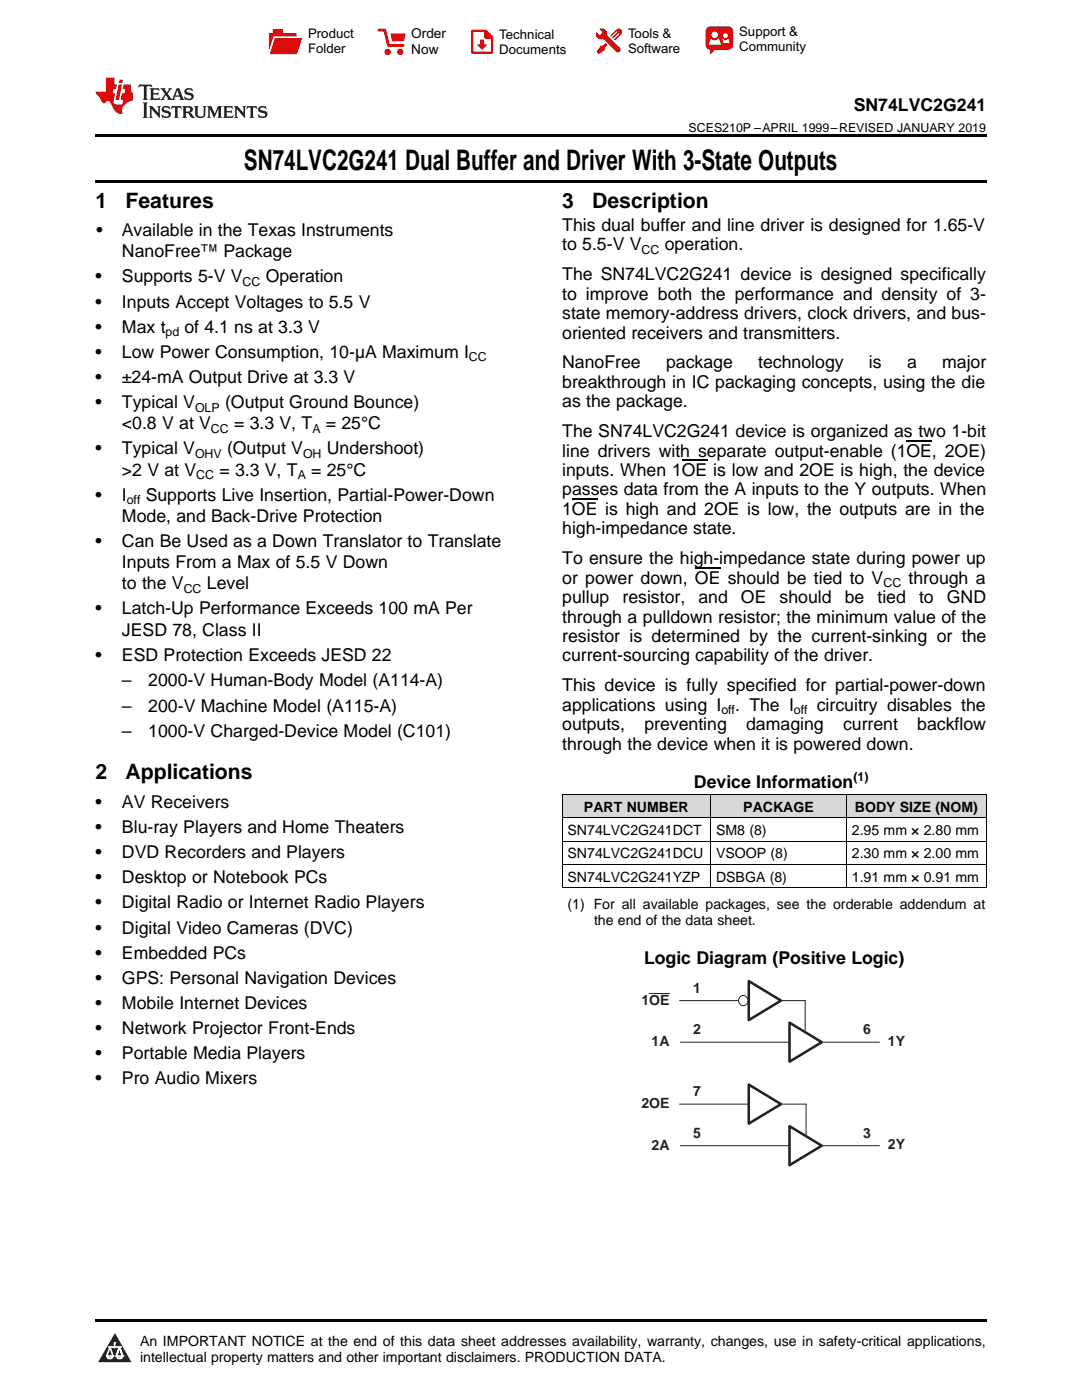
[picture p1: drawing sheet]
<svg xmlns="http://www.w3.org/2000/svg" width="216mm" height="279mm" viewBox="0 0 216 279" stroke-linecap="round" stroke-linejoin="round" font-family="sans-serif">
<defs><g id="words">
<text font-size="5.6" x="48.7" y="33.9">SN74LVC2G241 Dual Buffer and Driver With 3-State Outputs</text>
<g font-size="4.2">
<text x="19" y="41.4">1</text>
<text x="25" y="41.4">Features</text>
<text x="112.2" y="41.4">3</text>
<text x="118.2" y="41.4">Description</text>
<text x="19" y="155.5">2</text>
<text x="25" y="155.5">Applications</text>
</g>
<g font-size="3.5">
<text x="170.4" y="22.2">SN74LVC2G241</text>
<text x="19.2" y="47.1">•</text>
<text x="24.3" y="47.1">Available in the Texas Instruments</text>
<text x="112.2" y="46.1">This dual buffer and line driver is designed for 1.65-V</text>
<text x="24.3" y="51.4">NanoFree™ Package</text>
<text x="112.2" y="50">to 5.5-V V</text>
<text x="132.6" y="50">operation.</text>
<text x="19" y="56.4">•</text>
<text x="24.3" y="56.4">Supports 5-V V</text>
<text x="53" y="56.4">Operation</text>
<text x="112.2" y="55.9">The SN74LVC2G241 device is designed specifically</text>
<text x="112.2" y="59.8">to improve both the performance and density of 3-</text>
<text x="19" y="61.4">•</text>
<text x="24.3" y="61.4">Inputs Accept Voltages to 5.5 V</text>
<text x="112.2" y="63.7">state memory-address drivers, clock drivers, and bus-</text>
<text x="19" y="66.4">•</text>
<text x="19" y="71.4">•</text>
<text x="24.3" y="66.4">Max t</text>
<text x="24.3" y="71.4">Low Power Consumption, 10-µA Maximum I</text>
<text x="36.8" y="66.4">of 4.1 ns at 3.3 V</text>
<text x="112.2" y="67.6">oriented receivers and transmitters.</text>
<text x="19" y="76.4">•</text>
<text x="24.3" y="76.4">±24-mA Output Drive at 3.3 V</text>
<text x="112.2" y="73.5">NanoFree</text>
<text x="112.2" y="77.4">breakthrough in IC packaging concepts, using the die</text>
<text x="132.9" y="73.5">package</text>
<text x="151.3" y="73.5">technology</text>
<text x="173.4" y="73.5">is</text>
<text x="181" y="73.5">a</text>
<text x="188" y="73.5">major</text>
<text x="19" y="81.4">•</text>
<text x="24.3" y="81.4">Typical V</text>
<text x="44.9" y="81.4">(Output Ground Bounce)</text>
<text x="112.2" y="81.3">as the package.</text>
<text x="24.3" y="85.7">&lt;0.8 V at V</text>
<text x="46.7" y="85.7">= 3.3 V, T</text>
<text x="65" y="85.7">= 25°C</text>
<text x="112.2" y="87.2">The SN74LVC2G241 device is organized as two 1-bit</text>
<text x="19" y="90.7">•</text>
<text x="24.3" y="90.7">Typical V</text>
<text x="24.3" y="94.9">&gt;2 V at V</text>
<text x="43.8" y="94.9">= 3.3 V, T</text>
<text x="45.3" y="90.7">(Output V</text>
<text x="62.1" y="94.9">= 25°C</text>
<text x="65.2" y="90.7">Undershoot)</text>
<text x="112.2" y="91.1">line drivers with separate output-enable (1OE, 2OE)</text>
<text x="112.2" y="95">inputs. When 1OE is low and 2OE is high, the device</text>
<text x="19" y="99.9">•</text>
<text x="24.3" y="99.9">I</text>
<text x="29.1" y="99.9">Supports Live Insertion, Partial-Power-Down</text>
<text x="112.2" y="98.9">passes data from the A inputs to the Y outputs. When</text>
<text x="24.3" y="104.1">Mode, and Back-Drive Protection</text>
<text x="112.2" y="102.8">1OE is high and 2OE is low, the outputs are in the</text>
<text x="112.2" y="106.6">high-impedance state.</text>
<text x="19" y="109.1">•</text>
<text x="24.3" y="109.1">Can Be Used as a Down Translator to Translate</text>
<text x="24.3" y="113.4">Inputs From a Max of 5.5 V Down</text>
<text x="112.2" y="112.6">To ensure the high-impedance state during power up</text>
<text x="24.3" y="117.6">to the V</text>
<text x="41.3" y="117.6">Level</text>
<text x="112.2" y="116.5">or power down, OE should be tied to V</text>
<text x="181.3" y="116.5">through a</text>
<text x="19" y="122.6">•</text>
<text x="24.3" y="122.6">Latch-Up Performance Exceeds 100 mA Per</text>
<text x="112.2" y="120.4">pullup</text>
<text x="112.2" y="124.2">through a pulldown resistor; the minimum value of the</text>
<text x="124.2" y="120.4">resistor,</text>
<text x="139.4" y="120.4">and</text>
<text x="147.8" y="120.4">OE</text>
<text x="155.6" y="120.4">should</text>
<text x="168.6" y="120.4">be</text>
<text x="175.1" y="120.4">tied</text>
<text x="183.4" y="120.4">to</text>
<text x="188.9" y="120.4">GND</text>
<text x="19" y="131.9">•</text>
<text x="24.3" y="126.9">JESD 78, Class II</text>
<text x="24.3" y="131.9">ESD Protection Exceeds JESD 22</text>
<text x="112.2" y="128.1">resistor is determined by the current-sinking or the</text>
<text x="24.3" y="136.9">–</text>
<text x="29.6" y="136.9">2000-V Human-Body Model (A114-A)</text>
<text x="112.2" y="132">current-sourcing capability of the driver.</text>
<text x="112.2" y="138">This device is fully specified for partial-power-down</text>
<text x="24.3" y="142">–</text>
<text x="29.6" y="142">200-V Machine Model (A115-A)</text>
<text x="112.2" y="141.9">applications using I</text>
<text x="146.7" y="141.9">. The I</text>
<text x="163" y="141.9">circuitry disables the</text>
<text x="24.3" y="147.1">–</text>
<text x="29.6" y="147.1">1000-V Charged-Device Model (C101)</text>
<text x="112.2" y="145.7">outputs,</text>
<text x="112.2" y="149.6">through the device when it is powered down.</text>
<text x="128.6" y="145.7">preventing</text>
<text x="148.9" y="145.7">damaging</text>
<text x="168.2" y="145.7">current</text>
<text x="183" y="145.7">backflow</text>
<text x="19" y="161.3">•</text>
<text x="24.3" y="161.3">AV Receivers</text>
<text x="138.5" y="157.3">Device Information</text>
<text x="19" y="166.3">•</text>
<text x="24.3" y="166.3">Blu-ray Players and Home Theaters</text>
<text x="19" y="171.3">•</text>
<text x="24.3" y="171.3">DVD Recorders and Players</text>
<text x="19" y="176.3">•</text>
<text x="24.3" y="176.3">Desktop or Notebook PCs</text>
<text x="19" y="181.3">•</text>
<text x="24.3" y="181.3">Digital Radio or Internet Radio Players</text>
<text x="19" y="186.3">•</text>
<text x="19" y="191.3">•</text>
<text x="24.3" y="186.3">Digital Video Cameras (DVC)</text>
<text x="24.3" y="191.3">Embedded PCs</text>
<text x="19" y="196.3">•</text>
<text x="24.3" y="196.3">GPS: Personal Navigation Devices</text>
<text x="128.5" y="192.4">Logic Diagram (Positive Logic)</text>
<text x="19" y="201.3">•</text>
<text x="24.3" y="201.3">Mobile Internet Devices</text>
<text x="19" y="206.3">•</text>
<text x="24.3" y="206.3">Network Projector Front-Ends</text>
<text x="19" y="211.3">•</text>
<text x="24.3" y="211.3">Portable Media Players</text>
<text x="19" y="216.4">•</text>
<text x="24.3" y="216.4">Pro Audio Mixers</text>
</g>
<g font-size="2.8">
<text x="116.5" y="162">PART NUMBER</text>
<text x="148.3" y="162">PACKAGE</text>
<text x="170.6" y="162">BODY SIZE (NOM)</text>
<text x="113.2" y="166.7">SN74LVC2G241DCT</text>
<text x="142.9" y="166.7">SM8 (8)</text>
<text x="170" y="166.7">2.95 mm × 2.80 mm</text>
<text x="113.2" y="171.3">SN74LVC2G241DCU</text>
<text x="142.9" y="171.3">VSOOP (8)</text>
<text x="170" y="171.3">2.30 mm × 2.00 mm</text>
<text x="113.2" y="176">SN74LVC2G241YZP</text>
<text x="142.9" y="176">DSBGA (8)</text>
<text x="170" y="176">1.91 mm × 0.91 mm</text>
<text x="113.2" y="181.5">(1) For all available packages, see the orderable addendum at</text>
<text x="118.5" y="184.6">the end of the data sheet.</text>
<text x="27.9" y="268.6">An IMPORTANT NOTICE at the end of this data sheet addresses availability, warranty, changes, use in safety-critical applications,</text>
<text x="27.9" y="271.8">intellectual property matters and other important disclaimers. PRODUCTION DATA.</text>
</g>
<g font-size="2.8" fill="#231f20">
<text x="128" y="200.5">1OE</text>
<text x="138.3" y="198.2">1</text>
<text x="130" y="208.8">1A</text>
<text x="138.3" y="206.3">2</text>
<text x="172.3" y="206.3">6</text>
<text x="177.2" y="208.7">1Y</text>
<text x="128" y="221.2">2OE</text>
<text x="138.3" y="218.7">7</text>
<text x="138.3" y="227.1">5</text>
<text x="172.3" y="227.1">3</text>
<text x="130" y="229.4">2A</text>
<text x="177.2" y="229.3">2Y</text>
</g>
<g font-size="2.7">
<text x="82.1" y="7.7">Order</text>
<text x="82.1" y="10.7">Now</text>
</g>
<g font-size="2.6">
<text x="61.5" y="7.6">Product</text>
<text x="61.5" y="10.6">Folder</text>
<text x="99.6" y="7.8">Technical</text>
<text x="99.6" y="10.8">Documents</text>
<text x="125.3" y="7.6">Tools &amp;</text>
<text x="125.3" y="10.6">Software</text>
<text x="147.5" y="7.2">Support &amp;</text>
<text x="147.5" y="10.2">Community</text>
</g>
<g font-size="2.5">
<text x="137.4" y="26.3">SCES210P –APRIL 1999–REVISED JANUARY 2019</text>
<text x="128" y="50.7">CC</text>
<text x="48.4" y="57.1">CC</text>
<text x="33" y="67.1">pd</text>
<text x="93.6" y="72.1">CC</text>
<text x="38.9" y="82.1">OLP</text>
<text x="42.1" y="86.4">CC</text>
<text x="62.3" y="86.4">A</text>
<text x="38.9" y="91.4">OHV</text>
<text x="39.2" y="95.6">CC</text>
<text x="59.4" y="95.6">A</text>
<text x="60.5" y="91.4">OH</text>
<text x="25.3" y="100.6">off</text>
<text x="36.7" y="118.3">CC</text>
<text x="176.3" y="117.2">CC</text>
<text x="143.9" y="142.6">off</text>
<text x="158.4" y="142.6">off</text>
<text x="170.3" y="155.9">(1)</text>
</g>
</g></defs>
<g fill="#d8d8d8">
<path d="M112.2 158.6h29.6v4.7h-29.6z"/>
<path d="M141.8 158.6h27.1v4.7h-27.1z"/>
<path d="M168.9 158.6h27.9v4.7h-27.9z"/>
</g>
<path d="M22.9 266l3.3 5.9h-6.6z" fill="#231f20"/>
<path d="M21.3 270.6h1.2l-.3 .5h-.3a.53 .53 0 0 1-.6-.5z" fill-rule="evenodd" fill="#fff"/>
<path d="M21.3 270.6h1.2l-.3 .5h-.3a.53 .53 0 0 1-.6-.5z" fill="none" stroke="#231f20" stroke-width=".33"/>
<path d="M21.3 270.6l1.2 .1-.3 .4h-.5z" fill="none" stroke="#fff" stroke-width=".33"/>
<path d="M22.9 268.9h.1" fill="none" stroke="#fff" stroke-width=".33"/>
<path d="M22.9 268v.9z" fill="#fff"/>
<path d="M22.9 268v.9z" fill="none" stroke="#fff" stroke-width=".33"/>
<circle cx="22.9" cy="268" r=".16" fill="#fff"/>
<path d="M21.8 268.8h.1" fill="none" stroke="#fff" stroke-width=".33"/>
<path d="M21.8 268.8h2.2z" fill="#fff"/>
<path d="M21.8 268.8h2.2z" fill="none" stroke="#fff" stroke-width=".33"/>
<circle cx="24" cy="268.8" r=".16" fill="#fff"/>
<path d="M23.2 270.6h.1" fill="none" stroke="#fff" stroke-width=".33"/>
<path d="M23.8 268.8l-.6 1.8z" fill="#fff"/>
<path d="M23.8 268.8l-.6 1.8z" fill="none" stroke="#fff" stroke-width=".33"/>
<path d="M23.8 268.8l.7 1.8z" fill="#fff"/>
<path d="M23.8 268.8l.7 1.8z" fill="none" stroke="#fff" stroke-width=".33"/>
<path d="M24.4 270.6h.1" fill="none" stroke="#fff" stroke-width=".33"/>
<circle cx="21.3" cy="270.6" r=".16" fill="#fff"/>
<path d="M22 268.8l-.7 1.8z" fill="#fff"/>
<path d="M22 268.8l-.7 1.8z" fill="none" stroke="#fff" stroke-width=".33"/>
<path d="M22 268.8l.5 1.8z" fill="#fff"/>
<path d="M22 268.8l.5 1.8z" fill="none" stroke="#fff" stroke-width=".33"/>
<circle cx="22.5" cy="270.6" r=".16" fill="#fff"/>
<path d="M23.3 270.6h1.2a.63 .63 0 0 1-.6 .5 .63 .63 0 0 1-.6-.5z" fill-rule="evenodd" fill="#fff"/>
<path d="M23.3 270.6h1.2a.63 .63 0 0 1-.6 .5 .63 .63 0 0 1-.6-.5z" fill="none" stroke="#231f20" stroke-width=".33"/>
<path d="M23.3 270.6h1.2l-.4 .5h-.5z" fill="none" stroke="#fff" stroke-width=".33"/>
<path d="M23.2 270.6h.1" fill="none" stroke="#fff" stroke-width=".33"/>
<circle cx="24.5" cy="270.6" r=".16" fill="#fff"/>
<path d="M19 263.2h177.8v.5h-177.8z" fill="#000"/>
<path d="M129.5 198.2h4.1M135.6 199.7h25.1v5.9M135.8 208h39.7" fill="none" stroke="#231f20" stroke-width=".2"/>
<path d="M149.4 195.8l6.4 3.9-6.4 3.9z" fill="#fff"/>
<path d="M149.4 195.8l6.4 3.9-6.4 3.9z" fill="none" stroke="#231f20" stroke-width=".51"/>
<path d="M148.4 199.7h.1" fill="none" stroke="#231f20" stroke-width=".2"/>
<circle cx="148.3" cy="199.7" r=".98" fill="#fff"/>
<circle cx="148.3" cy="199.7" r=".98" fill="none" stroke="#231f20" stroke-width=".2"/>
<path d="M157.5 204.1l6.5 3.9-6.5 3.9z" fill="#fff"/>
<path d="M157.5 204.1l6.5 3.9-6.5 3.9z" fill="none" stroke="#231f20" stroke-width=".51"/>
<path d="M135.6 220.4h25.2v6.2M135.8 228.6h39.7" fill="none" stroke="#231f20" stroke-width=".2"/>
<path d="M149.4 216.5l6.4 3.9-6.4 3.8z" fill="#fff"/>
<path d="M149.4 216.5l6.4 3.9-6.4 3.8z" fill="none" stroke="#231f20" stroke-width=".51"/>
<path d="M157.5 224.8l6.5 3.8-6.5 3.9z" fill="#fff"/>
<path d="M157.5 224.8l6.5 3.8-6.5 3.9z" fill="none" stroke="#231f20" stroke-width=".51"/>
<path d="M112.2 158.6h84.6M112.2 158.6v18.6M141.8 158.6v18.6M168.9 158.6v18.6M196.8 158.6v18.6M112.2 177.2h84.6M112.2 172.5h84.6M112.2 167.9h84.6M112.2 163.2h84.6" fill="none" stroke="#000" stroke-width=".2"/>
<path d="M19 35.9h177.8v.5h-177.8zM19 26.8h177.8v.6h-177.8zM112.2 177.2h.1zM168.8 177.2h.1zM196.7 177.2h.1z" fill="#000"/>
<path d="M27.7 16.9l-.1 .6 .6-.3h.5v.2v2.2l-.2 .4h1l-.2-.4v-2.2v-.2h.5l.6 .3-.2-.6zM29.9 17.6l.2 .4v1.6l-.2 .4h1.9l.1-.6a1.09 1.09 0 0 1-1.3 .1v-.6h.6l.4 .2v-.7l-.2 .2h-.8v-.6l.2-.1a1.01 1.01 0 0 1 1 .3l-.1-.6zM32 17.6l.9 1.2-1 1.2h.9l-.2-.3 .5-.7 .5 .7-.3 .3h1.7l-.2-.3 .1-.4h1l.1 .4-.2 .3h1l-.3-.4-.7-2h-.5l-1 2.2-.8-1.1 .9-1.1h-.9l.2 .2-.4 .7-.4-.7 .2-.2zM35.4 18l.4 1h-.8zM37 17.7a.66 .66 0 0 0-.2 .8 .66 .66 0 0 0 .6 .4l.7 .2 .1 .2a.8 .8 0 0 1-.7 .4 .8 .8 0 0 1-.7-.5l.1 .8 .2-.2a.94 .94 0 0 0 1.1 .1 .94 .94 0 0 0 .4-.9 1.48 1.48 0 0 0-1.3-.6v-.4a1.1 1.1 0 0 1 1.2 .2l-.2-.6-.2 .1-.5-.1zM28.5 20.4l.2 .4v2.3l-.2 .4h1l-.2-.4v-2.3l.2-.4zM29.7 21.2l.2 .4v1.5l-.2 .4h.8l-.3-.4 .1-1.3 1.6 1.8v-2l.2-.4h-.7l.2 .2v1.1l-1.2-1.3zM32.5 21.3a.66 .66 0 0 0-.2 .8 .66 .66 0 0 0 .6 .4l.6 .2 .2 .2a.8 .8 0 0 1-.8 .4 .8 .8 0 0 1-.7-.5l.2 .7 .2-.1a.94 .94 0 0 0 1 .1 .94 .94 0 0 0 .5-1 1.47 1.47 0 0 0-1.3-.6l-.1-.3a1.1 1.1 0 0 1 1.3 .2l-.2-.6-.2 .1-.5-.2zM34.3 21.2l-.2 .6a.64 .64 0 0 1 .8-.3v1.6l-.2 .4h1l-.3-.4 .1-1.6a.66 .66 0 0 1 .8 .3l-.2-.6zM36.3 21.2l.3 .4v1.5l-.3 .4h1l-.2-.2v-.7h.5l.1 .1a.8 .8 0 0 0 1.2 .7l-1-1a.62 .62 0 0 0 .6-.5 .62 .62 0 0 0-.6-.7zM37.1 21.5h.1a.48 .48 0 0 1 .6 0 .48 .48 0 0 1 .1 .6l-.2 .1-.6 .1zM38.7 21.2l.2 .2a2.29 2.29 0 0 0 .4 2 1.05 1.05 0 0 0 1.7-.7v-1.3l.2-.2h-.8l.2 .4v1.1a.61 .61 0 0 1-.6 .6 .61 .61 0 0 1-.6-.6v-1.1l.3-.4zM41.3 21.2l.3 .4v1.5l-.3 .4h.8l-.2-.4v-1.4l.8 1.9 .9-1.9v1.4l-.2 .4h.9l-.2-.4v-1.5l.2-.4h-.8l-.7 1.5-.6-1.5zM44.5 21.2l.2 .4v1.5l-.2 .4h1.9l.2-.6a1.1 1.1 0 0 1-1.4 .2v-.7h.6l.4 .2v-.6l-.2 .1-.8 .1v-.6l.2-.1a1.02 1.02 0 0 1 1.1 .2l-.2-.5zM46.7 21.2l.2 .4v1.5l-.2 .4h.8l-.3-.4 .1-1.3 1.6 1.8v-2l.2-.4h-.7l.2 .2v1.1l-1.2-1.3zM49.3 21.2l-.1 .6a.64 .64 0 0 1 .8-.3v1.6l-.3 .4h1l-.2-.4v-1.6a.66 .66 0 0 1 .8 .3l-.1-.6zM51.7 21.3a.66 .66 0 0 0-.2 .7 .66 .66 0 0 0 .7 .5l.6 .2 .1 .2a.8 .8 0 0 1-.7 .4 .8 .8 0 0 1-.7-.5l.1 .7 .2-.1a.94 .94 0 0 0 1.1 .1 .94 .94 0 0 0 .4-1 1.48 1.48 0 0 0-1.2-.6l-.1-.3a1.1 1.1 0 0 1 1.2 .2l-.2-.6-.1 .1-.6-.2z" fill="#231f20"/>
<path d="M21.1 15.5v2.8h-2v.4l.9 .9a.96 .96 0 0 0 1 1 .59 .59 0 0 1 .5-.4 .59 .59 0 0 1 .5 .3l.4 .8a1.61 1.61 0 0 0 2.1 1.3 1.63 1.63 0 0 1 1.1-2.2l.9-.3v-1.5a1.6 1.6 0 0 1-.4-1.7h-1.4l-.2 .9h.5l-.2 .8h-.5l-.2 1v.3h.5l-.2 .9h-.7a.74 .74 0 0 1-1-.6l.3-1.6h-.5l.2-.8h.5l.1-.9h-.4v-1.4zM23.7 16.9l-.7 3h.8l.6-3zM23.8 15.9l-.1 .7h.7l.2-.7z" fill="#ee1d23"/>
<g fill="#d60000">
<path d="M54.4 5.8h2v.8h2.8v4.2h-5.5v-4.2h.7z" fill-rule="evenodd"/>
<path d="M54.7 7.5h5.6l-1 3.3h-5.6z" fill-rule="evenodd"/>
</g>
<path d="M54.6 7.4h5.8l-.1 .1h-5.5l-1.1 3.3z" fill-rule="evenodd" fill="#fff"/>
<path d="M54.6 7.4h5.8l-.1 .1h-5.5l-1.1 3.3z" fill="none" stroke="#fff" stroke-width=".2"/>
<path d="M75.6 6h1.2l.7 3.1h3" fill="none" stroke="#d60000" stroke-width=".56"/>
<g fill="#d60000">
<path d="M77.9 6.7h3.1l-.4 1.5h-2.3z" fill-rule="evenodd"/>
<circle cx="77.3" cy="10.4" r=".64"/>
<circle cx="79.9" cy="10.4" r=".64"/>
</g>
<path d="M94.2 6.2h2.7l1.3 1.2v3.1h-4z" fill="none" stroke="#d60000" stroke-width=".44"/>
<g fill="#d60000">
<path d="M95.8 7.9h.8v1h.6l-1 1.1-1-1v-.1h.6z" fill-rule="evenodd"/>
<path d="M96.6 6.2h.3l1.3 1.2v.4h-1.3l-.3-.4z" fill-rule="evenodd"/>
<path d="M119.6 5.7h.9l.6 .6 .1 .7 2.5 2.5-.8 .8-2.3-2.3-1.1-.2-.6-.6v-.8l.7 .6 .5-.4v-.2l-.4-.5z" fill-rule="evenodd"/>
<path d="M119.9 9.1h.4l.5-.5 .4 .4-.5 .5v.4l-1.2 .9-.5-.5z" fill-rule="evenodd"/>
<path d="M123 5.9a.67 .67 0 0 1 .9 0 .67 .67 0 0 1 0 .9z" fill-rule="evenodd"/>
<path d="M123 5.9l.9 .9-1.2 1.2h-.2l.1-.2 .9-.9 .1-.2h-.3l-.9 1h-.2v-.2l.9-1 .1-.2h-.3l-.9 1h-.2v-.2z" fill-rule="evenodd"/>
<circle cx="123.3" cy="9.9" r=".54"/>
</g>
<path d="M121.1 6.3l-.1 .7" fill="none" stroke="#d60000" stroke-width=".2"/>
<g fill="#d60000">
<path d="M141.1 5.5l.6-.2h3.6a.95 .95 0 0 1 1 .9v2.8a.95 .95 0 0 1-1 .9h-3.6a.95 .95 0 0 1-.9-.9v-2.8z" fill-rule="evenodd"/>
<path d="M141.7 9.9h.9l-.7 .9h-.2z" fill-rule="evenodd"/>
</g>
<g fill="#fff">
<path d="M144.3 8.6h1.3z"/>
<path d="M141.8 7.8h.3l.1 .2h.8l.2-.2h.3l.4 1.1h-2.5z" fill-rule="evenodd"/>
<path d="M144.2 7.8h.2l.2 .2h.4l.2-.2h.2l.2 .8h-1.3z" fill-rule="evenodd"/>
<circle cx="142.6" cy="6.9" r=".65"/>
<circle cx="144.8" cy="7.1" r=".48"/>
</g>
<path d="M114.1 99.6h5.1M136.1 91.9h5M180.9 88h5M138.7 113.4h5.1" fill="none" stroke="#000" stroke-width=".25"/>
<use href="#words"/>
</svg>
